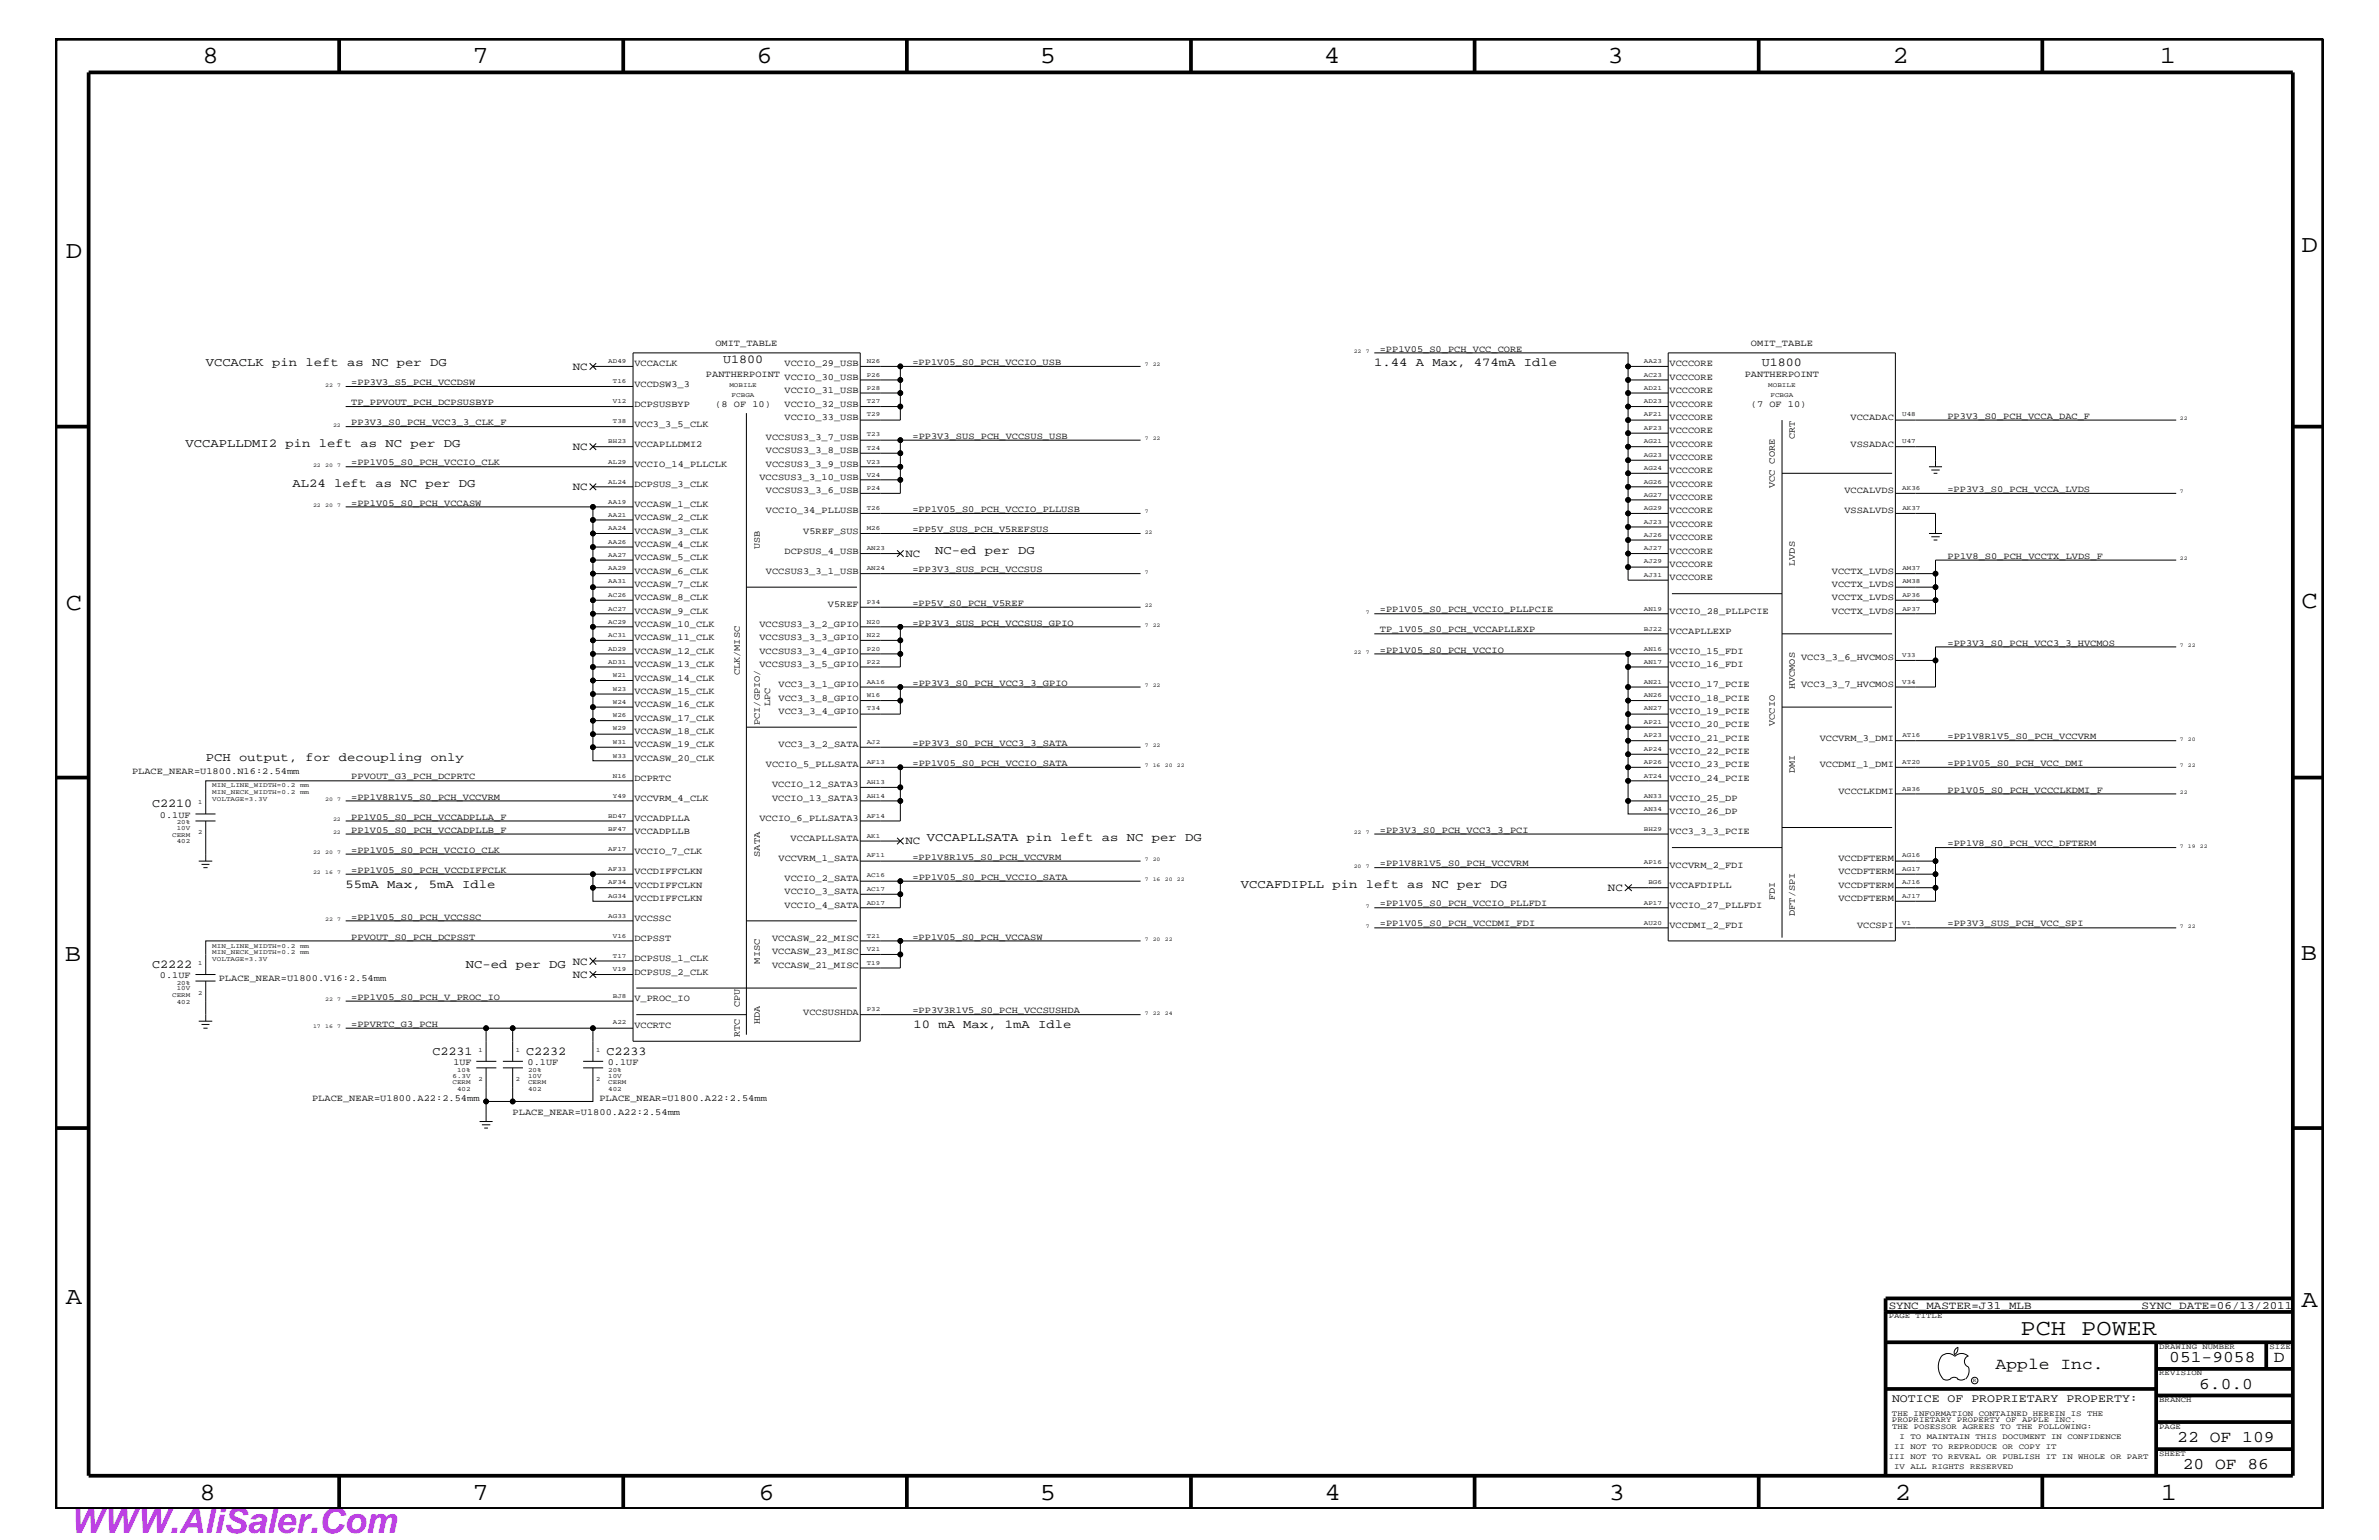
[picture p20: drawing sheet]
<svg xmlns="http://www.w3.org/2000/svg" width="432mm" height="279mm" viewBox="0 0 432 279" stroke-linecap="round" stroke-linejoin="round" font-family="sans-serif">
<defs><g id="words">
<text font-size="6.3" fill="#bd42e3" x="12.7" y="278.1">WWW.AliSaler.Com</text>
<g font-size="4.5">
<text x="36.7" y="11.5">8</text>
<text x="85.8" y="11.5">7</text>
<text x="137.3" y="11.5">6</text>
<text x="188.7" y="11.5">5</text>
<text x="240.3" y="11.5">4</text>
<text x="291.8" y="11.5">3</text>
<text x="343.5" y="11.5">2</text>
<text x="392" y="11.5">1</text>
<text x="11.9" y="46.8">D</text>
<text x="417.8" y="45.7">D</text>
<text x="11.9" y="110.6">C</text>
<text x="417.8" y="110.3">C</text>
<text x="11.8" y="174.3">B</text>
<text x="417.6" y="174.2">B</text>
<text x="11.9" y="236.7">A</text>
<text x="417.8" y="237.1">A</text>
<text x="36.2" y="272.1">8</text>
<text x="85.8" y="272.1">7</text>
<text x="137.7" y="272.1">6</text>
<text x="188.7" y="272.1">5</text>
<text x="240.4" y="272.1">4</text>
<text x="292" y="272.1">3</text>
<text x="343.9" y="272.1">2</text>
<text x="392.2" y="272.1">1</text>
</g>
<text font-size="4.1" x="366.7" y="242.3">PCH POWER</text>
<g font-size="3">
<text x="362.2" y="248.4">Apple Inc.</text>
<text x="393.7" y="247.1">051-9058</text>
<text x="399.2" y="252">6.0.0</text>
<text x="412.7" y="247.1">D</text>
<text x="395.2" y="261.6">22 OF 109</text>
<text x="396.2" y="266.6">20 OF 86</text>
</g>
<g font-size="2.2">
<text x="131.2" y="65.9">U1800</text>
<text x="37.3" y="66.5">VCCACLK pin left as NC per DG</text>
<text x="249.4" y="66.5">1.44 A Max, 474mA Idle</text>
<text x="319.8" y="66.5">U1800</text>
<text x="33.7" y="81.1">VCCAPLLDMI2 pin left as NC per DG</text>
<text x="53.1" y="88.3">AL24 left as NC per DG</text>
<text x="169.7" y="100.4">NC-ed per DG</text>
<text x="37.3" y="138">PCH output, for decoupling only</text>
<text x="27.6" y="146.5">C2210</text>
<text x="168.2" y="152.6">VCCAPLLSATA pin left as NC per DG</text>
<text x="62.7" y="161.1">55mA Max, 5mA Idle</text>
<text x="225.2" y="161.1">VCCAFDIPLL pin left as NC per DG</text>
<text x="27.6" y="175.6">C2222</text>
<text x="84.6" y="175.6">NC-ed per DG</text>
<text x="78.5" y="191.4">C2231</text>
<text x="95.5" y="191.4">C2232</text>
<text x="110.1" y="191.4">C2233</text>
<text x="165.8" y="186.5">10 mA Max, 1mA Idle</text>
</g>
<text font-size="2.1" x="343.4" y="254.4">NOTICE OF PROPRIETARY PROPERTY:</text>
<g font-size="2">
<text x="104" y="67.1">NC</text>
<text x="104" y="81.6">NC</text>
<text x="104" y="88.9">NC</text>
<text x="164.3" y="101">NC</text>
<text x="164.3" y="153.2">NC</text>
<text x="291.9" y="161.7">NC</text>
<text x="104" y="175">NC</text>
<text x="104" y="177.4">NC</text>
<text x="342.8" y="237.4">SYNC_MASTER=J31_MLB</text>
<text x="388.7" y="237.4">SYNC_DATE=06/13/2011</text>
</g>
<g font-size="1.7">
<text x="129.8" y="62.9">OMIT_TABLE</text>
<text x="250.4" y="63.9">=PP1V05_S0_PCH_VCC_CORE</text>
<text x="317.8" y="62.9">OMIT_TABLE</text>
<text x="63.8" y="69.9">=PP3V3_S5_PCH_VCCDSW</text>
<text x="115.1" y="70.1">VCCDSW3_3</text>
<text x="115.1" y="66.5">VCCACLK</text>
<text x="128.1" y="68.4">PANTHERPOINT</text>
<text x="142.4" y="68.9">VCCIO_30_USB</text>
<text x="142.4" y="66.5">VCCIO_29_USB</text>
<text x="142.4" y="71.3">VCCIO_31_USB</text>
<text x="165.6" y="66.2">=PP1V05_S0_PCH_VCCIO_USB</text>
<text x="303" y="71.3">VCCCORE</text>
<text x="303" y="68.9">VCCCORE</text>
<text x="303" y="66.5">VCCCORE</text>
<text x="316.7" y="68.4">PANTHERPOINT</text>
<text x="63.8" y="73.5">TP_PPVOUT_PCH_DCPSUSBYP</text>
<text x="63.8" y="77.2">PP3V3_S0_PCH_VCC3_3_CLK_F</text>
<text x="115.1" y="77.4">VCC3_3_5_CLK</text>
<text x="115.1" y="73.8">DCPSUSBYP</text>
<text x="129.8" y="73.8">(8 OF 10)</text>
<text x="142.4" y="73.8">VCCIO_32_USB</text>
<text x="142.4" y="76.2">VCCIO_33_USB</text>
<text x="303" y="73.8">VCCCORE</text>
<text x="303" y="76.2">VCCCORE</text>
<text x="317.8" y="73.8">(7 OF 10)</text>
<text x="335.9" y="76.2">VCCADAC</text>
<text x="353.5" y="76">PP3V3_S0_PCH_VCCA_DAC_F</text>
<text x="115.1" y="81.1">VCCAPLLDMI2</text>
<text x="139" y="79.9">VCCSUS3_3_7_USB</text>
<text x="139" y="82.2">VCCSUS3_3_8_USB</text>
<text x="165.6" y="79.6">=PP3V3_SUS_PCH_VCCSUS_USB</text>
<text x="303" y="81.1">VCCCORE</text>
<text x="303" y="78.6">VCCCORE</text>
<text x="303" y="83.5">VCCCORE</text>
<text x="325.8" y="79.7" transform="rotate(-90 325.8 79.7)">CRT</text>
<text x="335.9" y="81.1">VSSADAC</text>
<text x="63.8" y="84.4">=PP1V05_S0_PCH_VCCIO_CLK</text>
<text x="115.1" y="88.3">DCPSUS_3_CLK</text>
<text x="115.1" y="84.7">VCCIO_14_PLLCLK</text>
<text x="137.8" y="87.1">VCCSUS3_3_10_USB</text>
<text x="139" y="89.5">VCCSUS3_3_6_USB</text>
<text x="139" y="84.7">VCCSUS3_3_9_USB</text>
<text x="303" y="88.3">VCCCORE</text>
<text x="303" y="85.9">VCCCORE</text>
<text x="322.2" y="88.6" transform="rotate(-90 322.2 88.6)">VCC CORE</text>
<text x="334.8" y="89.5">VCCALVDS</text>
<text x="353.5" y="89.3">=PP3V3_S0_PCH_VCCA_LVDS</text>
<text x="63.8" y="91.7">=PP1V05_S0_PCH_VCCASW</text>
<text x="115.1" y="94.3">VCCASW_2_CLK</text>
<text x="115.1" y="92">VCCASW_1_CLK</text>
<text x="139" y="93.2">VCCIO_34_PLLUSB</text>
<text x="165.6" y="92.9">=PP1V05_S0_PCH_VCCIO_PLLUSB</text>
<text x="303" y="93.2">VCCCORE</text>
<text x="303" y="90.7">VCCCORE</text>
<text x="303" y="95.6">VCCCORE</text>
<text x="334.8" y="93.2">VSSALVDS</text>
<text x="115.1" y="96.8">VCCASW_3_CLK</text>
<text x="115.1" y="99.3">VCCASW_4_CLK</text>
<text x="115.1" y="101.6">VCCASW_5_CLK</text>
<text x="137.9" y="99.6" transform="rotate(-90 137.9 99.6)">USB</text>
<text x="142.4" y="100.4">DCPSUS_4_USB</text>
<text x="145.8" y="96.8">V5REF_SUS</text>
<text x="165.6" y="96.5">=PP5V_SUS_PCH_V5REFSUS</text>
<text x="303" y="98">VCCCORE</text>
<text x="303" y="100.4">VCCCORE</text>
<text x="353.5" y="101.4">PP1V8_S0_PCH_VCCTX_LVDS_F</text>
<text x="115.1" y="104.1">VCCASW_6_CLK</text>
<text x="115.1" y="106.5">VCCASW_7_CLK</text>
<text x="139" y="104.1">VCCSUS3_3_1_USB</text>
<text x="165.6" y="103.8">=PP3V3_SUS_PCH_VCCSUS</text>
<text x="303" y="105.3">VCCCORE</text>
<text x="303" y="102.9">VCCCORE</text>
<text x="325.8" y="102.7" transform="rotate(-90 325.8 102.7)">LVDS</text>
<text x="332.5" y="106.5">VCCTX_LVDS</text>
<text x="332.5" y="104.1">VCCTX_LVDS</text>
<text x="115.1" y="108.9">VCCASW_8_CLK</text>
<text x="115.1" y="111.4">VCCASW_9_CLK</text>
<text x="115.1" y="113.7">VCCASW_10_CLK</text>
<text x="137.8" y="113.7">VCCSUS3_3_2_GPIO</text>
<text x="150.3" y="110.2">V5REF</text>
<text x="165.6" y="109.9">=PP5V_S0_PCH_V5REF</text>
<text x="165.6" y="113.6">=PP3V3_SUS_PCH_VCCSUS_GPIO</text>
<text x="250.4" y="111.1">=PP1V05_S0_PCH_VCCIO_PLLPCIE</text>
<text x="303" y="111.4">VCCIO_28_PLLPCIE</text>
<text x="332.5" y="111.4">VCCTX_LVDS</text>
<text x="332.5" y="108.9">VCCTX_LVDS</text>
<text x="115.1" y="116.2">VCCASW_11_CLK</text>
<text x="115.1" y="118.6">VCCASW_12_CLK</text>
<text x="137.8" y="118.6">VCCSUS3_3_4_GPIO</text>
<text x="137.8" y="116.2">VCCSUS3_3_3_GPIO</text>
<text x="250.4" y="118.4">=PP1V05_S0_PCH_VCCIO</text>
<text x="250.5" y="114.8">TP_1V05_S0_PCH_VCCAPLLEXP</text>
<text x="303" y="118.6">VCCIO_15_FDI</text>
<text x="303" y="115">VCCAPLLEXP</text>
<text x="326.9" y="119.8">VCC3_3_6_HVCMOS</text>
<text x="353.5" y="117.2">=PP3V3_S0_PCH_VCC3_3_HVCMOS</text>
<text x="115.1" y="121">VCCASW_13_CLK</text>
<text x="115.1" y="123.5">VCCASW_14_CLK</text>
<text x="115.1" y="125.9">VCCASW_15_CLK</text>
<text x="134.3" y="122.5" transform="rotate(-90 134.3 122.5)">CLK/MISC</text>
<text x="137.8" y="121">VCCSUS3_3_5_GPIO</text>
<text x="141.3" y="124.7">VCC3_3_1_GPIO</text>
<text x="165.6" y="124.4">=PP3V3_S0_PCH_VCC3_3_GPIO</text>
<text x="303" y="124.7">VCCIO_17_PCIE</text>
<text x="303" y="121">VCCIO_16_FDI</text>
<text x="325.8" y="125" transform="rotate(-90 325.8 125)">HVCMOS</text>
<text x="326.9" y="124.7">VCC3_3_7_HVCMOS</text>
<text x="115.1" y="128.3">VCCASW_16_CLK</text>
<text x="115.1" y="130.8">VCCASW_17_CLK</text>
<text x="137.9" y="131.6" transform="rotate(-90 137.9 131.6)">PCI/GPIO/</text>
<text x="139.8" y="128.2" transform="rotate(-90 139.8 128.2)">LPC</text>
<text x="141.3" y="127.1">VCC3_3_8_GPIO</text>
<text x="141.3" y="129.6">VCC3_3_4_GPIO</text>
<text x="303" y="129.6">VCCIO_19_PCIE</text>
<text x="303" y="131.9">VCCIO_20_PCIE</text>
<text x="303" y="127.1">VCCIO_18_PCIE</text>
<text x="322.2" y="131.7" transform="rotate(-90 322.2 131.7)">VCCIO</text>
<text x="115.1" y="133.2">VCCASW_18_CLK</text>
<text x="115.1" y="135.6">VCCASW_19_CLK</text>
<text x="141.3" y="135.6">VCC3_3_2_SATA</text>
<text x="165.6" y="135.3">=PP3V3_S0_PCH_VCC3_3_SATA</text>
<text x="303" y="134.4">VCCIO_21_PCIE</text>
<text x="303" y="136.8">VCCIO_22_PCIE</text>
<text x="330.3" y="134.4">VCCVRM_3_DMI</text>
<text x="353.5" y="134.1">=PP1V8R1V5_S0_PCH_VCCVRM</text>
<text x="24" y="140.4">PLACE_NEAR=U1800.N16:2.54mm</text>
<text x="63.8" y="141.4">PPVOUT_G3_PCH_DCPRTC</text>
<text x="115.1" y="138">VCCASW_20_CLK</text>
<text x="115.1" y="141.7">DCPRTC</text>
<text x="139" y="139.2">VCCIO_5_PLLSATA</text>
<text x="140.1" y="142.9">VCCIO_12_SATA3</text>
<text x="165.6" y="139">=PP1V05_S0_PCH_VCCIO_SATA</text>
<text x="303" y="141.7">VCCIO_24_PCIE</text>
<text x="303" y="139.2">VCCIO_23_PCIE</text>
<text x="325.8" y="140.3" transform="rotate(-90 325.8 140.3)">DMI</text>
<text x="330.3" y="139.2">VCCDMI_1_DMI</text>
<text x="353.5" y="139">=PP1V05_S0_PCH_VCC_DMI</text>
<text x="353.5" y="143.9">PP1V05_S0_PCH_VCCCLKDMI_F</text>
<text x="29" y="148.4">0.1UF</text>
<text x="63.8" y="145.1">=PP1V8R1V5_S0_PCH_VCCVRM</text>
<text x="63.8" y="148.7">PP1V05_S0_PCH_VCCADPLLA_F</text>
<text x="115.1" y="145.3">VCCVRM_4_CLK</text>
<text x="115.1" y="149">VCCADPLLA</text>
<text x="137.8" y="149">VCCIO_6_PLLSATA3</text>
<text x="140.1" y="145.3">VCCIO_13_SATA3</text>
<text x="303" y="147.7">VCCIO_26_DP</text>
<text x="303" y="145.3">VCCIO_25_DP</text>
<text x="333.7" y="144">VCCCLKDMI</text>
<text x="63.8" y="154.7">=PP1V05_S0_PCH_VCCIO_CLK</text>
<text x="63.8" y="151.1">PP1V05_S0_PCH_VCCADPLLB_F</text>
<text x="115.1" y="155">VCCIO_7_CLK</text>
<text x="115.1" y="151.3">VCCADPLLB</text>
<text x="137.9" y="155.4" transform="rotate(-90 137.9 155.4)">SATA</text>
<text x="143.5" y="152.6">VCCAPLLSATA</text>
<text x="165.6" y="156">=PP1V8R1V5_S0_PCH_VCCVRM</text>
<text x="250.4" y="151.1">=PP3V3_S0_PCH_VCC3_3_PCI</text>
<text x="303" y="151.3">VCC3_3_3_PCIE</text>
<text x="353.5" y="153.5">=PP1V8_S0_PCH_VCC_DFTERM</text>
<text x="63.8" y="158.4">=PP1V05_S0_PCH_VCCDIFFCLK</text>
<text x="115.1" y="161.1">VCCDIFFCLKN</text>
<text x="115.1" y="158.6">VCCDIFFCLKN</text>
<text x="141.3" y="156.2">VCCVRM_1_SATA</text>
<text x="142.4" y="159.9">VCCIO_2_SATA</text>
<text x="165.6" y="159.6">=PP1V05_S0_PCH_VCCIO_SATA</text>
<text x="250.4" y="157.2">=PP1V8R1V5_S0_PCH_VCCVRM</text>
<text x="303" y="157.4">VCCVRM_2_FDI</text>
<text x="303" y="161.1">VCCAFDIPLL</text>
<text x="333.7" y="161.1">VCCDFTERM</text>
<text x="333.7" y="158.6">VCCDFTERM</text>
<text x="333.7" y="156.2">VCCDFTERM</text>
<text x="63.8" y="166.9">=PP1V05_S0_PCH_VCCSSC</text>
<text x="115.1" y="163.5">VCCDIFFCLKN</text>
<text x="115.1" y="167.1">VCCSSC</text>
<text x="142.4" y="164.7">VCCIO_4_SATA</text>
<text x="142.4" y="162.2">VCCIO_3_SATA</text>
<text x="250.5" y="164.5">=PP1V05_S0_PCH_VCCIO_PLLFDI</text>
<text x="303" y="164.7">VCCIO_27_PLLFDI</text>
<text x="322.2" y="163.3" transform="rotate(-90 322.2 163.3)">FDI</text>
<text x="325.8" y="166.2" transform="rotate(-90 325.8 166.2)">DFT/SPI</text>
<text x="333.7" y="163.5">VCCDFTERM</text>
<text x="63.8" y="170.5">PPVOUT_S0_PCH_DCPSST</text>
<text x="115.1" y="170.7">DCPSST</text>
<text x="140.1" y="170.7">VCCASW_22_MISC</text>
<text x="140.1" y="173.2">VCCASW_23_MISC</text>
<text x="165.6" y="170.5">=PP1V05_S0_PCH_VCCASW</text>
<text x="250.5" y="168.1">=PP1V05_S0_PCH_VCCDMI_FDI</text>
<text x="303" y="168.3">VCCDMI_2_FDI</text>
<text x="337.1" y="168.3">VCCSPI</text>
<text x="353.5" y="168.1">=PP3V3_SUS_PCH_VCC_SPI</text>
<text x="29" y="177.4">0.1UF</text>
<text x="39.7" y="178">PLACE_NEAR=U1800.V16:2.54mm</text>
<text x="115.1" y="176.8">DCPSUS_2_CLK</text>
<text x="115.1" y="174.4">DCPSUS_1_CLK</text>
<text x="137.9" y="174.8" transform="rotate(-90 137.9 174.8)">MISC</text>
<text x="140.1" y="175.6">VCCASW_21_MISC</text>
<text x="63.8" y="181.4">=PP1V05_S0_PCH_V_PROC_IO</text>
<text x="115.1" y="181.6">V_PROC_IO</text>
<text x="134.3" y="182.7" transform="rotate(-90 134.3 182.7)">CPU</text>
<text x="137.9" y="185.7" transform="rotate(-90 137.9 185.7)">HDA</text>
<text x="145.8" y="184.1">VCCSUSHDA</text>
<text x="165.6" y="183.8">=PP3V3R1V5_S0_PCH_VCCSUSHDA</text>
<text x="63.8" y="186.3">=PPVRTC_G3_PCH</text>
<text x="115.1" y="186.5">VCCRTC</text>
<text x="134.3" y="188.2" transform="rotate(-90 134.3 188.2)">RTC</text>
<text x="82.3" y="193.2">1UF</text>
<text x="95.8" y="193.2">0.1UF</text>
<text x="110.3" y="193.2">0.1UF</text>
<text x="56.6" y="199.8">PLACE_NEAR=U1800.A22:2.54mm</text>
<text x="93.1" y="202.3">PLACE_NEAR=U1800.A22:2.54mm</text>
<text x="108.8" y="199.8">PLACE_NEAR=U1800.A22:2.54mm</text>
</g>
<g font-size="1.4">
<text x="342.8" y="239.2">PAGE TITLE</text>
<text x="391.9" y="244.7">DRAWING NUMBER</text>
<text x="411.9" y="244.7">SIZE</text>
<text x="391.9" y="249.5">REVISION</text>
<text x="343.4" y="256.8">THE INFORMATION CONTAINED HEREIN IS THE</text>
<text x="391.9" y="254.4">BRANCH</text>
<text x="343.4" y="258">PROPRIETARY PROPERTY OF APPLE INC.</text>
<text x="343.4" y="259.3">THE POSESSOR AGREES TO THE FOLLOWING:</text>
<text x="343.8" y="262.9">II NOT TO REPRODUCE OR COPY IT</text>
<text x="344.8" y="261.1">I TO MAINTAIN THIS DOCUMENT IN CONFIDENCE</text>
<text x="391.9" y="259.3">PAGE</text>
<text x="342.8" y="264.7">III NOT TO REVEAL OR PUBLISH IT IN WHOLE OR PART</text>
<text x="343.8" y="266.6">IV ALL RIGHTS RESERVED</text>
<text x="391.9" y="264.1">SHEET</text>
</g>
<g font-size="1.2">
<text x="110.4" y="65.9">AD49</text>
<text x="157.3" y="65.9">N26</text>
<text x="298.4" y="65.9">AA23</text>
<text x="111.2" y="69.5">T16</text>
<text x="132.4" y="70.1">MOBILE</text>
<text x="132.8" y="72">FCBGA</text>
<text x="157.3" y="70.7">P28</text>
<text x="157.3" y="68.4">P26</text>
<text x="298.4" y="70.7">AD21</text>
<text x="298.4" y="68.4">AC23</text>
<text x="320.9" y="70.1">MOBILE</text>
<text x="321.3" y="72">FCBGA</text>
<text x="111.2" y="76.8">T38</text>
<text x="111.2" y="73.2">V12</text>
<text x="157.3" y="75.6">T29</text>
<text x="157.3" y="73.2">T27</text>
<text x="298.4" y="75.6">AF21</text>
<text x="298.4" y="73.2">AD23</text>
<text x="345.3" y="75.6">U48</text>
<text x="110.4" y="80.5">BH23</text>
<text x="157.3" y="81.6">T24</text>
<text x="157.3" y="79.2">T23</text>
<text x="298.4" y="82.8">AG23</text>
<text x="298.4" y="80.5">AG21</text>
<text x="298.4" y="78">AF23</text>
<text x="345.3" y="80.5">U47</text>
<text x="110.4" y="84.1">AL29</text>
<text x="110.4" y="87.7">AL24</text>
<text x="157.3" y="84.1">V23</text>
<text x="157.3" y="88.9">P24</text>
<text x="157.3" y="86.5">V24</text>
<text x="298.4" y="85.3">AG24</text>
<text x="298.4" y="87.7">AG26</text>
<text x="345.3" y="88.9">AK36</text>
<text x="110.4" y="93.8">AA21</text>
<text x="110.4" y="91.4">AA19</text>
<text x="157.3" y="92.6">T26</text>
<text x="298.4" y="95">AJ23</text>
<text x="298.4" y="92.6">AG29</text>
<text x="298.4" y="90.1">AG27</text>
<text x="345.3" y="92.6">AK37</text>
<text x="110.4" y="101">AA27</text>
<text x="110.4" y="98.7">AA26</text>
<text x="110.4" y="96.2">AA24</text>
<text x="157.3" y="96.2">M26</text>
<text x="157.3" y="99.9">AN23</text>
<text x="298.4" y="99.9">AJ27</text>
<text x="298.4" y="97.4">AJ26</text>
<text x="110.4" y="105.9">AA31</text>
<text x="110.4" y="103.5">AA29</text>
<text x="157.3" y="103.5">AN24</text>
<text x="298.4" y="104.7">AJ31</text>
<text x="298.4" y="102.2">AJ29</text>
<text x="345.3" y="105.9">AM38</text>
<text x="345.3" y="103.5">AM37</text>
<text x="110.4" y="110.8">AC27</text>
<text x="110.4" y="108.3">AC26</text>
<text x="110.4" y="113.1">AC29</text>
<text x="157.3" y="113.1">N20</text>
<text x="157.3" y="109.5">P34</text>
<text x="298.4" y="110.8">AN19</text>
<text x="345.3" y="110.8">AP37</text>
<text x="345.3" y="108.3">AP36</text>
<text x="110.4" y="118.1">AD29</text>
<text x="110.4" y="115.6">AC31</text>
<text x="157.3" y="118.1">P20</text>
<text x="157.3" y="115.6">N22</text>
<text x="298.4" y="118.1">AN16</text>
<text x="298.4" y="114.4">BJ22</text>
<text x="345.3" y="119.2">V33</text>
<text x="110.4" y="120.4">AD31</text>
<text x="111.2" y="125.3">W23</text>
<text x="111.2" y="122.9">W21</text>
<text x="157.3" y="120.4">P22</text>
<text x="157.3" y="124.1">AA16</text>
<text x="298.4" y="124.1">AN21</text>
<text x="298.4" y="120.4">AN17</text>
<text x="345.3" y="124.1">V34</text>
<text x="111.2" y="130.2">W26</text>
<text x="111.2" y="127.7">W24</text>
<text x="157.3" y="126.5">W16</text>
<text x="157.3" y="128.9">T34</text>
<text x="298.4" y="131.3">AP21</text>
<text x="298.4" y="128.9">AN27</text>
<text x="298.4" y="126.5">AN26</text>
<text x="111.2" y="137.4">W33</text>
<text x="111.2" y="135">W31</text>
<text x="111.2" y="132.5">W29</text>
<text x="157.3" y="135">AJ2</text>
<text x="298.4" y="136.2">AP24</text>
<text x="298.4" y="133.8">AP23</text>
<text x="345.3" y="133.8">AT16</text>
<text x="38.5" y="142.9">MIN_LINE_WIDTH=0.2</text>
<text x="54.5" y="142.9">mm</text>
<text x="111.2" y="141.1">N16</text>
<text x="157.3" y="138.6">AF13</text>
<text x="157.3" y="142.3">AH13</text>
<text x="298.4" y="141.1">AT24</text>
<text x="298.4" y="138.6">AP26</text>
<text x="345.3" y="138.6">AT20</text>
<text x="345.3" y="143.5">AB36</text>
<text x="32.1" y="149.5">20%</text>
<text x="36" y="145.9">1</text>
<text x="38.5" y="144">MIN_NECK_WIDTH=0.2</text>
<text x="38.5" y="145.3">VOLTAGE=3.3V</text>
<text x="54.5" y="144">mm</text>
<text x="110.4" y="148.4">BD47</text>
<text x="111.2" y="144.7">Y49</text>
<text x="157.3" y="148.4">AF14</text>
<text x="157.3" y="144.7">AH14</text>
<text x="298.4" y="147.1">AN34</text>
<text x="298.4" y="144.7">AN33</text>
<text x="31.2" y="151.8">CERM</text>
<text x="32.1" y="153">402</text>
<text x="32.1" y="150.7">10V</text>
<text x="36" y="151.3">2</text>
<text x="110.4" y="154.4">AF17</text>
<text x="110.4" y="150.7">BF47</text>
<text x="157.3" y="152">AK1</text>
<text x="157.3" y="155.6">AF11</text>
<text x="298.4" y="150.7">BH29</text>
<text x="345.3" y="155.6">AG16</text>
<text x="110.4" y="160.5">AF34</text>
<text x="110.4" y="158">AF33</text>
<text x="157.3" y="161.7">AC17</text>
<text x="157.3" y="159.2">AC16</text>
<text x="298.4" y="156.8">AP16</text>
<text x="299.2" y="160.5">BG6</text>
<text x="345.3" y="160.5">AJ16</text>
<text x="345.3" y="158">AG17</text>
<text x="110.4" y="162.8">AG34</text>
<text x="110.4" y="166.5">AG33</text>
<text x="157.3" y="164.1">AD17</text>
<text x="298.4" y="164.1">AP17</text>
<text x="298.4" y="167.8">AU20</text>
<text x="345.3" y="167.8">V1</text>
<text x="345.3" y="162.8">AJ17</text>
<text x="38.5" y="172">MIN_LINE_WIDTH=0.2</text>
<text x="38.5" y="173.2">MIN_NECK_WIDTH=0.2</text>
<text x="54.5" y="172">mm</text>
<text x="54.5" y="173.2">mm</text>
<text x="111.2" y="173.8">T17</text>
<text x="111.2" y="170.1">V16</text>
<text x="157.3" y="172.6">V21</text>
<text x="157.3" y="170.1">T21</text>
<text x="32.1" y="178.7">20%</text>
<text x="32.1" y="179.7">10V</text>
<text x="36" y="175">1</text>
<text x="38.5" y="174.4">VOLTAGE=3.3V</text>
<text x="111.2" y="176.2">V19</text>
<text x="157.3" y="175">T19</text>
<text x="31.2" y="181">CERM</text>
<text x="32.1" y="182.1">402</text>
<text x="36" y="180.5">2</text>
<text x="111.2" y="185.9">A22</text>
<text x="111.2" y="181">BJ8</text>
<text x="157.3" y="183.5">P32</text>
<text x="86.9" y="190.8">1</text>
<text x="93.6" y="190.8">1</text>
<text x="108.2" y="190.8">1</text>
<text x="82.1" y="196.7">CERM</text>
<text x="82.1" y="195.5">6.3V</text>
<text x="83" y="197.9">402</text>
<text x="83" y="194.4">10%</text>
<text x="86.9" y="196.2">2</text>
<text x="93.6" y="196.2">2</text>
<text x="95.8" y="197.9">402</text>
<text x="95.8" y="194.4">20%</text>
<text x="95.8" y="195.5">10V</text>
<text x="95.8" y="196.7">CERM</text>
<text x="108.2" y="196.2">2</text>
<text x="110.4" y="197.9">402</text>
<text x="110.4" y="194.4">20%</text>
<text x="110.4" y="195.5">10V</text>
<text x="110.4" y="196.7">CERM</text>
</g>
<g font-size="1">
<text x="245.7" y="64">22</text>
<text x="247.9" y="64">7</text>
<text x="59" y="70.1">22</text>
<text x="61.2" y="70.1">7</text>
<text x="207.8" y="66.5">7</text>
<text x="209.2" y="66.5">22</text>
<text x="60.5" y="77.4">22</text>
<text x="395.7" y="76.2">22</text>
<text x="207.8" y="79.9">7</text>
<text x="209.2" y="79.9">22</text>
<text x="56.8" y="84.7">22</text>
<text x="59" y="84.7">20</text>
<text x="61.2" y="84.7">7</text>
<text x="395.7" y="89.5">7</text>
<text x="56.8" y="92">22</text>
<text x="59" y="92">20</text>
<text x="61.2" y="92">7</text>
<text x="207.8" y="93.2">7</text>
<text x="207.8" y="96.8">22</text>
<text x="395.7" y="101.6">22</text>
<text x="207.8" y="104.1">7</text>
<text x="207.8" y="113.7">7</text>
<text x="207.8" y="110.2">22</text>
<text x="209.2" y="113.7">22</text>
<text x="247.9" y="111.4">7</text>
<text x="245.7" y="118.6">22</text>
<text x="247.9" y="118.6">7</text>
<text x="395.7" y="117.4">7</text>
<text x="397.1" y="117.4">22</text>
<text x="207.8" y="124.7">7</text>
<text x="209.2" y="124.7">22</text>
<text x="207.8" y="135.6">7</text>
<text x="209.2" y="135.6">22</text>
<text x="395.7" y="134.4">7</text>
<text x="397.1" y="134.4">20</text>
<text x="207.8" y="139.2">7</text>
<text x="209.2" y="139.2">16</text>
<text x="211.4" y="139.2">20</text>
<text x="213.6" y="139.2">22</text>
<text x="395.7" y="139.2">7</text>
<text x="397.1" y="139.2">22</text>
<text x="59" y="145.3">20</text>
<text x="60.5" y="149">22</text>
<text x="61.2" y="145.3">7</text>
<text x="395.7" y="144">22</text>
<text x="56.8" y="155">22</text>
<text x="59" y="155">20</text>
<text x="60.5" y="151.3">22</text>
<text x="61.2" y="155">7</text>
<text x="245.7" y="151.3">22</text>
<text x="247.9" y="151.3">7</text>
<text x="395.7" y="153.8">7</text>
<text x="397.1" y="153.8">19</text>
<text x="399.3" y="153.8">22</text>
<text x="56.8" y="158.6">22</text>
<text x="59" y="158.6">16</text>
<text x="61.2" y="158.6">7</text>
<text x="207.8" y="159.9">7</text>
<text x="207.8" y="156.2">7</text>
<text x="209.2" y="159.9">16</text>
<text x="209.2" y="156.2">20</text>
<text x="211.4" y="159.9">20</text>
<text x="213.6" y="159.9">22</text>
<text x="245.7" y="157.4">20</text>
<text x="247.9" y="157.4">7</text>
<text x="59" y="167.1">22</text>
<text x="61.2" y="167.1">7</text>
<text x="247.9" y="164.7">7</text>
<text x="207.8" y="170.7">7</text>
<text x="209.2" y="170.7">20</text>
<text x="211.4" y="170.7">22</text>
<text x="247.9" y="168.3">7</text>
<text x="395.7" y="168.3">7</text>
<text x="397.1" y="168.3">22</text>
<text x="59" y="181.6">22</text>
<text x="61.2" y="181.6">7</text>
<text x="207.8" y="184.1">7</text>
<text x="209.2" y="184.1">22</text>
<text x="211.4" y="184.1">24</text>
<text x="56.8" y="186.5">17</text>
<text x="59" y="186.5">16</text>
<text x="61.2" y="186.5">7</text>
<text x="358.1" y="250.7">R</text>
</g>
</g></defs>
<g fill="none" stroke="#000" stroke-width=".18">
<path d="M62.7 77.4h52.2M62.7 73.8h52.2M62.7 70.1h52.2M107 65.9l1.2 1.2M107.6 66.5h7.3M108.2 65.9l-1.2 1.2M114.9 64h41.2v124.9h-41.2zM135.5 74.9v112.8M156.1 71.3h7.3v2.5M156.1 68.9h7.3M156.1 66.5h7.3M156.1 73.8h7.3"/>
<path d="M156.1 79.9h7.3M163.4 73.8v2.4h-7.3M207 79.9h-43.6v2.3h-7.3M207 66.5h-43.6v4.8M249.4 64h46.1v2.5h7.3M295.5 68.9h7.3M295.5 76.2h7.3M295.5 66.5v4.8M295.5 73.8v4.8M302.8 64h41.2v106.7h-41.2zM302.8 78.6h-7.3v2.4h7.3M302.8 71.3h-7.3v2.5h7.3"/>
<path d="M323.4 76.2v93.9M344 76.2h51M62.7 92h44.9M62.7 84.7h52.2M107 80.4l1.2 1.2M107 87.7l1.2 1.2M107.6 88.3h7.3M107.6 81h7.3M108.2 80.4l-1.2 1.2M108.2 87.7l-1.2 1.2M114.9 99.2h-7.3v2.4M114.9 96.8h-7.3v2.4"/>
<path d="M114.9 94.3h-7.3v2.5M114.9 92h-7.3v2.3M156.1 87.1h7.3v2.4h-7.3M156.1 84.7h7.3v2.4M156.1 96.8h50.9M156.1 93.2h50.9M162.8 99.8l1.2 1.2M163.4 82.2v2.5M164 99.8l-1.2 1.2M295.5 98h7.3M295.5 81v24.3h7.3M295.5 93.2h7.3"/>
<path d="M295.5 90.7h7.3M295.5 88.3h7.3M295.5 85.9h7.3M295.5 83.5h7.3M295.5 95.6h7.3M323.4 85.9h20M344 81h7.3v3.7M344 93.2h7.3v3.6M344 89.5h51M350.1 96.8h2.4M350.1 84.7h2.4M350.5 97.4h1.6"/>
<path d="M350.5 85.3h1.6M351 98h.6M351 85.9h.6M114.9 118.6h-7.3v2.4M114.9 116.2h-7.3v2.4M114.9 113.7h-7.3v2.5M114.9 111.4h-7.3v2.3M114.9 108.9h-7.3v2.5M114.9 106.5h-7.3v2.4M114.9 104.1h-7.3v2.4M114.9 101.6h-7.3v2.5M135.5 106.5h20"/>
<path d="M156.1 100.4h7.3M156.1 118.6h7.3M156.1 104.1h50.9M156.1 116.2h7.3M156.1 113.7h50.9M156.1 110.2h50.9M163.4 113.7v7.3h-7.3M249.4 111.4h53.4M249.4 115h53.4M249.4 118.6h46.1M295.5 100.4h7.3M295.5 102.9h7.3"/>
<path d="M302.8 118.6h-7.3v2.4h7.3M303.5 107.7h19.9M323.4 115h20M344 104.1h7.3M344 106.5h7.3M351.3 106.5v2.4h-7.3M351.3 108.9v2.5h-7.3M351.3 119.8v4.8h-7.3M395 117.4h-43.7v2.4h-7.3M395 101.6h-43.7v4.9M114.9 135.6h-7.3v2.4h7.3M114.9 133.2h-7.3v2.4"/>
<path d="M114.9 130.7h-7.3v2.5M114.9 128.3h-7.3v2.4M114.9 125.9h-7.3v2.4M114.9 123.5h-7.3v2.4M114.9 121h-7.3v2.5M135.5 131.9h20M156.1 139.2h7.3v6.1M156.1 124.6h50.9M156.1 135.6h50.9M163.4 127.1v2.5h-7.3M163.4 124.6v2.5h-7.3M163.4 139.2h43.6"/>
<path d="M295.5 121v3.6h7.3M295.5 124.6v2.5h7.3M295.5 127.1v2.5h7.3M295.5 129.6v2.3h7.3M295.5 131.9v2.5h7.3M295.5 134.4v2.4h7.3M295.5 136.8v2.4h7.3M295.5 139.2v2.5h7.3M323.4 128.3h20M344 139.2h51M344 134.4h51M35.5 147.7h3.6"/>
<path d="M35.5 148.9h3.6M36.1 156.2h2.4M36.6 156.8h1.4M36.9 157.4h.8M37.3 148.9v7.3M62.7 158.6h52.2M62.7 148.9h52.2M62.7 145.3h52.2M62.7 151.3h52.2M62.7 155h52.2M107.6 158.6v2.5M114.9 141.7h-77.6v6"/>
<path d="M156.1 156.2h50.9M156.1 145.3h7.3M156.1 142.9h7.3M156.1 152.6h7.3M156.1 159.9h50.9M162.8 152l1.2 1.2M163.4 145.3v3.6h-7.3M163.4 159.9v4.8h-7.3M164 152l-1.2 1.2M249.4 151.3h53.4M249.4 157.4h53.4M295.5 141.7v3.6h7.3"/>
<path d="M295.5 145.3v2.4h7.3M303.5 153.8h19.9M323.4 150.1h20M344 144h51M344 158.6h7.3M351.3 156.2v7.3h-7.3M395 153.8h-43.7v2.4h-7.3M35.5 176.8h3.6M35.5 178h3.6M37.3 178v7.3M62.7 167.1h52.2M107 173.8l1.2 1.2"/>
<path d="M107 176.2l1.2 1.2M107.6 176.8h7.3M107.6 174.4h7.3M108.2 173.8l-1.2 1.2M108.2 176.2l-1.2 1.2M114.9 161.1h-7.3v2.4h7.3M114.9 170.7h-77.6v6.1M115.5 179.3h40M135.5 167.1h20M156.1 173.2h7.3v2.4h-7.3M156.1 170.7h7.3M156.1 162.2h7.3"/>
<path d="M207 170.7h-43.6v2.5M249.4 168.3h53.4M249.4 164.7h53.4M294.9 160.5l1.3 1.1M295.5 161.1h7.3M296.2 160.5l-1.3 1.1M344 161.1h7.3M344 168.3h51M36.1 185.3h2.4M36.6 185.9h1.4M36.9 186.5h.8M62.7 186.5h25.5v6.1"/>
<path d="M62.7 181.6h52.2M86.4 193.7h3.7M86.4 192.6h3.7M88.2 186.5h4.9v6.1M88.2 193.7v9.8M91.3 193.7h3.6M91.3 192.6h3.6M93.1 193.7v6.1h-4.9M93.1 186.5h21.8M105.8 193.7h3.7M105.8 192.6h3.7M107.6 193.7v6.1h-14.5"/>
<path d="M107.6 186.5v6.1M115.5 184.1h20M156.1 184.1h50.9M87 203.5h2.4M87.5 204.1h1.5M87.9 204.7h.7M352.4 246.1a1.69 1.69 0 0 1 2.4 0M352.4 246a3.3 3.3 0 0 0 .3 4.1M352.6 250.2l.7 .2 .7-.2M354 250.2l.7-.3 .7 .3M354.8 246.1a1.69 1.69 0 0 1 2.5 0M355.3 250.2l.7 .2 .7-.2"/>
<path d="M355.3 244.4l.1 .3a1.18 1.18 0 0 1-.6 1M355.4 244.4a.99 .99 0 0 0-.6 1.4M357.2 246a1.04 1.04 0 0 0-.6 1 1.04 1.04 0 0 0 .6 1M357.3 248l.1 .7a2.11 2.11 0 0 1-.6 1.5"/>
<circle cx="163.4" cy="73.8" r=".42"/>
<circle cx="163.4" cy="68.9" r=".42"/>
<circle cx="163.4" cy="66.5" r=".42"/>
<circle cx="163.4" cy="71.3" r=".42"/>
<circle cx="163.4" cy="79.9" r=".42"/>
<circle cx="295.5" cy="78.6" r=".42"/>
<circle cx="295.5" cy="71.3" r=".42"/>
<circle cx="295.5" cy="73.8" r=".42"/>
<circle cx="295.5" cy="68.9" r=".42"/>
<circle cx="295.5" cy="66.5" r=".42"/>
<circle cx="295.5" cy="76.2" r=".42"/>
<circle cx="107.6" cy="99.2" r=".42"/>
<circle cx="107.6" cy="96.8" r=".42"/>
<circle cx="107.6" cy="92" r=".42"/>
<circle cx="107.6" cy="94.3" r=".42"/>
<circle cx="163.4" cy="87.1" r=".42"/>
<circle cx="163.4" cy="84.7" r=".42"/>
<circle cx="163.4" cy="82.2" r=".42"/>
<circle cx="295.5" cy="95.6" r=".42"/>
<circle cx="295.5" cy="98" r=".42"/>
<circle cx="295.5" cy="90.7" r=".42"/>
<circle cx="295.5" cy="83.5" r=".42"/>
<circle cx="295.5" cy="85.9" r=".42"/>
<circle cx="295.5" cy="81" r=".42"/>
<circle cx="295.5" cy="93.2" r=".42"/>
<circle cx="295.5" cy="88.3" r=".42"/>
<circle cx="107.6" cy="118.6" r=".42"/>
<circle cx="107.6" cy="106.5" r=".42"/>
<circle cx="107.6" cy="113.7" r=".42"/>
<circle cx="107.6" cy="101.6" r=".42"/>
<circle cx="107.6" cy="116.2" r=".42"/>
<circle cx="107.6" cy="108.9" r=".42"/>
<circle cx="107.6" cy="111.4" r=".42"/>
<circle cx="107.6" cy="104.1" r=".42"/>
<circle cx="163.4" cy="113.7" r=".42"/>
<circle cx="163.4" cy="116.2" r=".42"/>
<circle cx="163.4" cy="118.6" r=".42"/>
<circle cx="295.5" cy="102.9" r=".42"/>
<circle cx="295.5" cy="118.6" r=".42"/>
<circle cx="295.5" cy="100.4" r=".42"/>
<circle cx="351.3" cy="106.5" r=".42"/>
<circle cx="351.3" cy="104.1" r=".42"/>
<circle cx="351.3" cy="108.9" r=".42"/>
<circle cx="351.3" cy="119.8" r=".42"/>
<circle cx="107.6" cy="130.7" r=".42"/>
<circle cx="107.6" cy="121" r=".42"/>
<circle cx="107.6" cy="133.2" r=".42"/>
<circle cx="107.6" cy="125.9" r=".42"/>
<circle cx="107.6" cy="123.5" r=".42"/>
<circle cx="107.6" cy="128.3" r=".42"/>
<circle cx="107.6" cy="135.6" r=".42"/>
<circle cx="163.4" cy="124.6" r=".42"/>
<circle cx="163.4" cy="139.2" r=".42"/>
<circle cx="163.4" cy="127.1" r=".42"/>
<circle cx="295.5" cy="136.8" r=".42"/>
<circle cx="295.5" cy="127.1" r=".42"/>
<circle cx="295.5" cy="139.2" r=".42"/>
<circle cx="295.5" cy="131.9" r=".42"/>
<circle cx="295.5" cy="134.4" r=".42"/>
<circle cx="295.5" cy="129.6" r=".42"/>
<circle cx="295.5" cy="124.6" r=".42"/>
<circle cx="295.5" cy="121" r=".42"/>
<circle cx="107.6" cy="158.6" r=".42"/>
<circle cx="163.4" cy="159.9" r=".42"/>
<circle cx="163.4" cy="145.3" r=".42"/>
<circle cx="163.4" cy="142.9" r=".42"/>
<circle cx="295.5" cy="141.7" r=".42"/>
<circle cx="295.5" cy="145.3" r=".42"/>
<circle cx="351.3" cy="156.2" r=".42"/>
<circle cx="351.3" cy="158.6" r=".42"/>
<circle cx="107.6" cy="161.1" r=".42"/>
<circle cx="163.4" cy="162.2" r=".42"/>
<circle cx="163.4" cy="173.2" r=".42"/>
<circle cx="163.4" cy="170.7" r=".42"/>
<circle cx="351.3" cy="161.1" r=".42"/>
<circle cx="88.2" cy="186.5" r=".42"/>
<circle cx="88.2" cy="199.8" r=".42"/>
<circle cx="93.1" cy="186.5" r=".42"/>
<circle cx="93.1" cy="199.8" r=".42"/>
<circle cx="107.6" cy="186.5" r=".42"/>
<circle cx="358.4" cy="250.5" r=".59"/>
</g>
<g fill="none" stroke="#000" stroke-width=".68" stroke-linecap="butt">
<path d="M10.1 7h411.6v266.8h-411.6zM16.1 13.1h400.1v254.6h-400.1zM61.6 7v6.1M113.1 7v6.1M164.6 7v6.1M216.2 7v6.1M267.6 7v6.1M319.2 7v6.1M370.7 7v6.1M10.1 77.4h6M416.2 77.4h5.5M10.1 141.1h6"/>
<path d="M416.2 141.1h5.5M10.1 204.7h6M416.2 204.7h5.5M342.2 238h74M416.2 235.6h-74v32.1M342.2 252h49.2M342.2 243.5h74M391.4 258h24.8M391.4 253.2h24.8M391.4 248.4h24.8M391.4 243.5v24.2M411.3 243.5v4.9"/>
<path d="M61.6 267.7v6.1M113.1 267.7v6.1M164.6 267.7v6.1M216.2 268v5.8M267.6 267.7v6.1M319.2 267.7v6.1M370.7 267.7v6.1M391.4 262.9h24.8"/>
</g>
<g fill="#000">
<circle cx="163.4" cy="73.8" r=".42"/>
<circle cx="163.4" cy="68.9" r=".42"/>
<circle cx="163.4" cy="66.5" r=".42"/>
<circle cx="163.4" cy="71.3" r=".42"/>
<circle cx="163.4" cy="79.9" r=".42"/>
<circle cx="295.5" cy="78.6" r=".42"/>
<circle cx="295.5" cy="71.3" r=".42"/>
<circle cx="295.5" cy="73.8" r=".42"/>
<circle cx="295.5" cy="68.9" r=".42"/>
<circle cx="295.5" cy="66.5" r=".42"/>
<circle cx="295.5" cy="76.2" r=".42"/>
<circle cx="107.6" cy="99.2" r=".42"/>
<circle cx="107.6" cy="96.8" r=".42"/>
<circle cx="107.6" cy="92" r=".42"/>
<circle cx="107.6" cy="94.3" r=".42"/>
<circle cx="163.4" cy="87.1" r=".42"/>
<circle cx="163.4" cy="84.7" r=".42"/>
<circle cx="163.4" cy="82.2" r=".42"/>
<circle cx="295.5" cy="95.6" r=".42"/>
<circle cx="295.5" cy="98" r=".42"/>
<circle cx="295.5" cy="90.7" r=".42"/>
<circle cx="295.5" cy="83.5" r=".42"/>
<circle cx="295.5" cy="85.9" r=".42"/>
<circle cx="295.5" cy="81" r=".42"/>
<circle cx="295.5" cy="93.2" r=".42"/>
<circle cx="295.5" cy="88.3" r=".42"/>
<circle cx="107.6" cy="118.6" r=".42"/>
<circle cx="107.6" cy="106.5" r=".42"/>
<circle cx="107.6" cy="113.7" r=".42"/>
<circle cx="107.6" cy="101.6" r=".42"/>
<circle cx="107.6" cy="116.2" r=".42"/>
<circle cx="107.6" cy="108.9" r=".42"/>
<circle cx="107.6" cy="111.4" r=".42"/>
<circle cx="107.6" cy="104.1" r=".42"/>
<circle cx="163.4" cy="113.7" r=".42"/>
<circle cx="163.4" cy="116.2" r=".42"/>
<circle cx="163.4" cy="118.6" r=".42"/>
<circle cx="295.5" cy="102.9" r=".42"/>
<circle cx="295.5" cy="118.6" r=".42"/>
<circle cx="295.5" cy="100.4" r=".42"/>
<circle cx="351.3" cy="106.5" r=".42"/>
<circle cx="351.3" cy="104.1" r=".42"/>
<circle cx="351.3" cy="108.9" r=".42"/>
<circle cx="351.3" cy="119.8" r=".42"/>
<circle cx="107.6" cy="130.7" r=".42"/>
<circle cx="107.6" cy="121" r=".42"/>
<circle cx="107.6" cy="133.2" r=".42"/>
<circle cx="107.6" cy="125.9" r=".42"/>
<circle cx="107.6" cy="123.5" r=".42"/>
<circle cx="107.6" cy="128.3" r=".42"/>
<circle cx="107.6" cy="135.6" r=".42"/>
<circle cx="163.4" cy="124.6" r=".42"/>
<circle cx="163.4" cy="139.2" r=".42"/>
<circle cx="163.4" cy="127.1" r=".42"/>
<circle cx="295.5" cy="136.8" r=".42"/>
<circle cx="295.5" cy="127.1" r=".42"/>
<circle cx="295.5" cy="139.2" r=".42"/>
<circle cx="295.5" cy="131.9" r=".42"/>
<circle cx="295.5" cy="134.4" r=".42"/>
<circle cx="295.5" cy="129.6" r=".42"/>
<circle cx="295.5" cy="124.6" r=".42"/>
<circle cx="295.5" cy="121" r=".42"/>
<circle cx="107.6" cy="158.6" r=".42"/>
<circle cx="163.4" cy="159.9" r=".42"/>
<circle cx="163.4" cy="145.3" r=".42"/>
<circle cx="163.4" cy="142.9" r=".42"/>
<circle cx="295.5" cy="141.7" r=".42"/>
<circle cx="295.5" cy="145.3" r=".42"/>
<circle cx="351.3" cy="156.2" r=".42"/>
<circle cx="351.3" cy="158.6" r=".42"/>
<circle cx="107.6" cy="161.1" r=".42"/>
<circle cx="163.4" cy="162.2" r=".42"/>
<circle cx="163.4" cy="173.2" r=".42"/>
<circle cx="163.4" cy="170.7" r=".42"/>
<circle cx="351.3" cy="161.1" r=".42"/>
<circle cx="88.2" cy="186.5" r=".42"/>
<circle cx="88.2" cy="199.8" r=".42"/>
<circle cx="93.1" cy="186.5" r=".42"/>
<circle cx="93.1" cy="199.8" r=".42"/>
<circle cx="107.6" cy="186.5" r=".42"/>
</g>
<use href="#words"/>
</svg>
